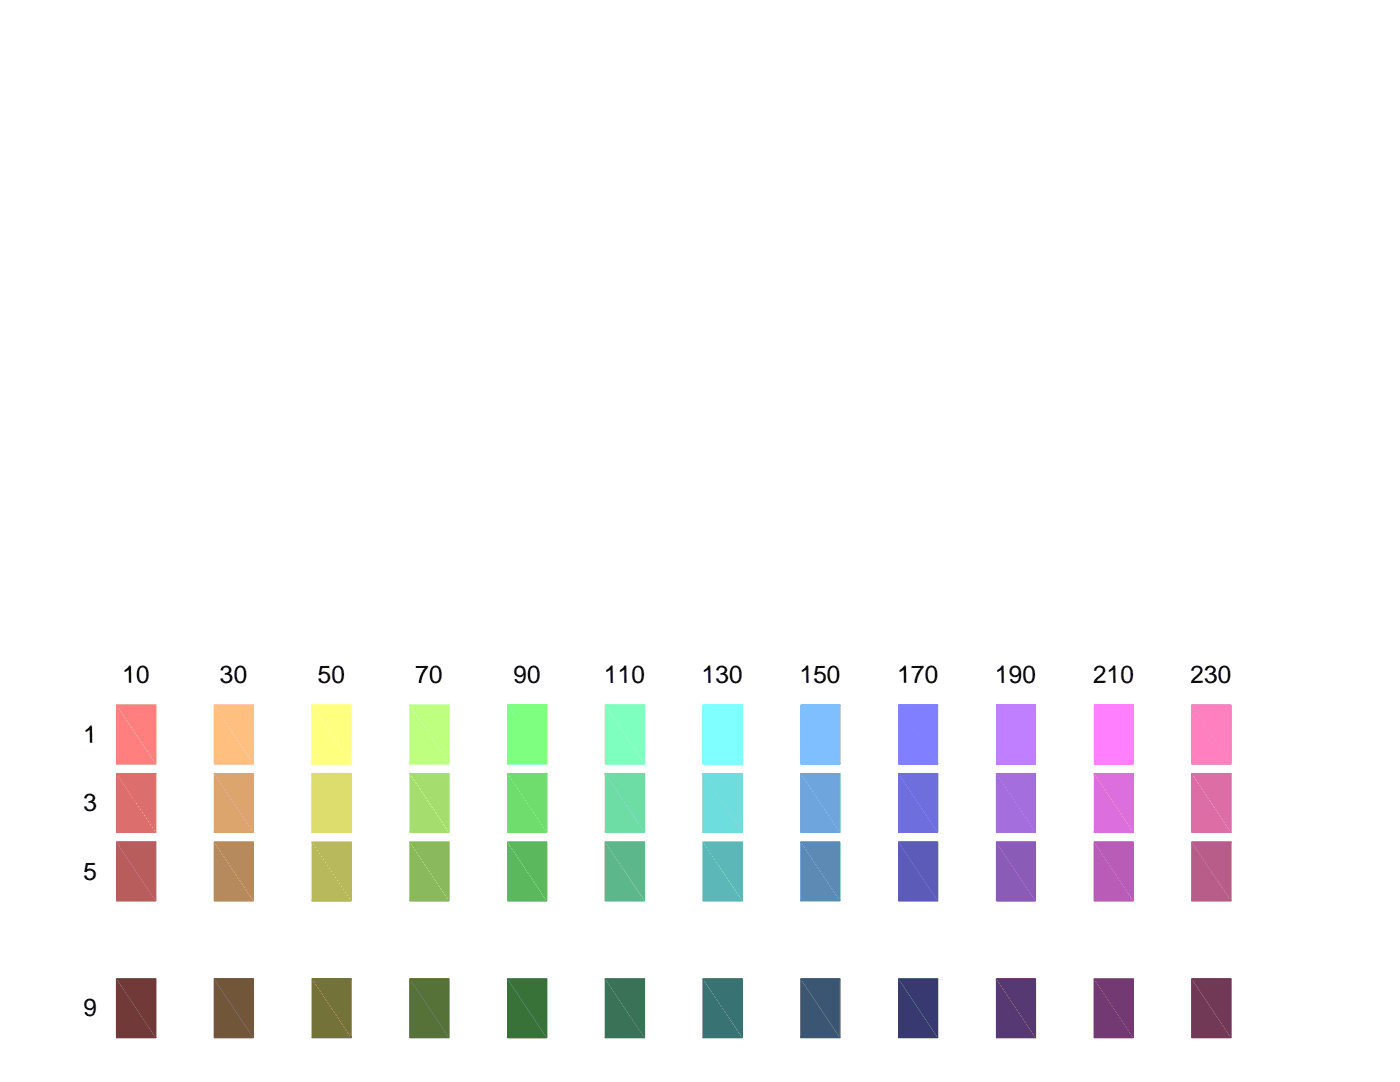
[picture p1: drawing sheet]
<svg xmlns="http://www.w3.org/2000/svg" width="279mm" height="216mm" viewBox="0 0 279 216" stroke-linecap="round" stroke-linejoin="round" font-family="sans-serif">
<defs><g id="words">
<g font-size="4.9">
<text x="24.4" y="136.3" transform="rotate(-1 24.4 136.3)">10</text>
<text x="43.9" y="136.3" transform="rotate(-1 43.9 136.3)">30</text>
<text x="63.4" y="136.3" transform="rotate(-1 63.4 136.3)">50</text>
<text x="82.9" y="136.3" transform="rotate(-1 82.9 136.3)">70</text>
<text x="102.4" y="136.3" transform="rotate(-1 102.4 136.3)">90</text>
<text x="120.6" y="136.3" transform="rotate(-1 120.6 136.3)">110</text>
<text x="140.1" y="136.3" transform="rotate(-1 140.1 136.3)">130</text>
<text x="159.6" y="136.3" transform="rotate(-1 159.6 136.3)">150</text>
<text x="179.1" y="136.3" transform="rotate(-1 179.1 136.3)">170</text>
<text x="198.6" y="136.3" transform="rotate(-1 198.6 136.3)">190</text>
<text x="218.1" y="136.3" transform="rotate(-1 218.1 136.3)">210</text>
<text x="237.6" y="136.3" transform="rotate(-1 237.6 136.3)">230</text>
<text x="16.7" y="148.2" transform="rotate(-1 16.7 148.2)">1</text>
<text x="16.7" y="161.8" transform="rotate(-1 16.7 161.8)">3</text>
<text x="16.7" y="175.5" transform="rotate(-1 16.7 175.5)">5</text>
<text x="16.7" y="202.8" transform="rotate(-1 16.7 202.8)">9</text>
</g>
</g></defs>
<path d="M42.8 195.3h7.8v11.7h-7.8zM42.8 195.3h7.8" fill="none" stroke="#725639" stroke-width=".25"/>
<g fill="#725639">
<path d="M42.8 195.4l7.7 11.7h-7.7z"/>
<path d="M42.8 195.4h7.7v11.7z"/>
</g>
<path d="M42.8 207h7.8" fill="none" stroke="#725639" stroke-width=".25"/>
<path d="M42.8 168h7.8v11.7h-7.8zM42.8 168h7.8" fill="none" stroke="#b88a5c" stroke-width=".25"/>
<g fill="#b88a5c">
<path d="M42.8 168.1l7.7 11.6h-7.7z"/>
<path d="M42.8 168.1h7.7v11.6z"/>
</g>
<path d="M42.8 179.7h7.8" fill="none" stroke="#b88a5c" stroke-width=".25"/>
<path d="M42.8 154.4h7.8v11.7h-7.8zM42.8 154.4h7.8" fill="none" stroke="#dda56e" stroke-width=".25"/>
<g fill="#dda56e">
<path d="M42.8 154.4l7.7 11.7h-7.7z"/>
<path d="M42.8 154.4h7.7v11.7z"/>
</g>
<path d="M42.8 166.1h7.8" fill="none" stroke="#dda56e" stroke-width=".25"/>
<path d="M42.8 140.7h7.8v11.7h-7.8zM42.8 140.7h7.8" fill="none" stroke="#ffbf7f" stroke-width=".25"/>
<g fill="#ffbf7f">
<path d="M42.8 140.7l7.7 11.7h-7.7z"/>
<path d="M42.8 140.7h7.7v11.7z"/>
</g>
<path d="M42.8 152.4h7.8" fill="none" stroke="#ffbf7f" stroke-width=".25"/>
<path d="M23.3 195.3h7.8v11.7h-7.8zM23.3 195.3h7.8" fill="none" stroke="#723939" stroke-width=".25"/>
<g fill="#723939">
<path d="M23.2 195.4l7.9 11.7h-7.9z"/>
<path d="M23.2 195.4h7.9v11.7z"/>
</g>
<path d="M23.3 207h7.8" fill="none" stroke="#723939" stroke-width=".25"/>
<path d="M23.3 168h7.8v11.7h-7.8zM23.3 168h7.8" fill="none" stroke="#b85c5c" stroke-width=".25"/>
<g fill="#b85c5c">
<path d="M23.2 168.1l7.9 11.6h-7.9z"/>
<path d="M23.2 168.1h7.9v11.6z"/>
</g>
<path d="M23.3 179.7h7.8" fill="none" stroke="#b85c5c" stroke-width=".25"/>
<path d="M23.3 154.4h7.8v11.7h-7.8zM23.3 154.4h7.8" fill="none" stroke="#dd6e6e" stroke-width=".25"/>
<g fill="#dd6e6e">
<path d="M23.2 154.4l7.9 11.7h-7.9z"/>
<path d="M23.2 154.4h7.9v11.7z"/>
</g>
<path d="M23.3 166.1h7.8" fill="none" stroke="#dd6e6e" stroke-width=".25"/>
<path d="M23.3 140.7h7.8" fill="none" stroke="#ff7f7f" stroke-width=".25"/>
<g fill="#ff7f7f">
<path d="M23.2 140.7l7.9 11.7h-7.9z"/>
<path d="M23.2 140.7h7.9v11.7z"/>
</g>
<path d="M23.3 140.7h7.8v11.7h-7.8zM23.3 152.4h7.8" fill="none" stroke="#ff7f7f" stroke-width=".25"/>
<path d="M159.8 195.3h7.8v11.7h-7.8zM159.8 195.3h7.8" fill="none" stroke="#395672" stroke-width=".25"/>
<g fill="#395672">
<path d="M159.8 195.4l7.8 11.7h-7.8z"/>
<path d="M159.8 195.4h7.8v11.7z"/>
</g>
<path d="M159.8 207h7.8" fill="none" stroke="#395672" stroke-width=".25"/>
<path d="M159.8 168h7.8v11.7h-7.8zM159.8 168h7.8" fill="none" stroke="#5c8ab8" stroke-width=".25"/>
<g fill="#5c8ab8">
<path d="M159.8 168.1l7.8 11.6h-7.8z"/>
<path d="M159.8 168.1h7.8v11.6z"/>
</g>
<path d="M159.8 179.7h7.8" fill="none" stroke="#5c8ab8" stroke-width=".25"/>
<path d="M159.8 154.4h7.8v11.7h-7.8zM159.8 154.4h7.8" fill="none" stroke="#6ea5dd" stroke-width=".25"/>
<g fill="#6ea5dd">
<path d="M159.8 154.4l7.8 11.7h-7.8z"/>
<path d="M159.8 154.4h7.8v11.7z"/>
</g>
<path d="M159.8 166.1h7.8" fill="none" stroke="#6ea5dd" stroke-width=".25"/>
<path d="M101.3 195.3h7.8v11.7h-7.8zM101.3 195.3h7.8" fill="none" stroke="#397239" stroke-width=".25"/>
<g fill="#397239">
<path d="M101.3 195.4l7.8 11.7h-7.8z"/>
<path d="M101.3 195.4h7.8v11.7z"/>
</g>
<path d="M101.3 207h7.8" fill="none" stroke="#397239" stroke-width=".25"/>
<path d="M101.3 168h7.8v11.7h-7.8zM101.3 168h7.8" fill="none" stroke="#5cb85c" stroke-width=".25"/>
<g fill="#5cb85c">
<path d="M101.3 168.1l7.8 11.6h-7.8z"/>
<path d="M101.3 168.1h7.8v11.6z"/>
</g>
<path d="M101.3 179.7h7.8" fill="none" stroke="#5cb85c" stroke-width=".25"/>
<path d="M101.3 154.4h7.8v11.7h-7.8zM101.3 154.4h7.8" fill="none" stroke="#6edd6e" stroke-width=".25"/>
<g fill="#6edd6e">
<path d="M101.3 154.4l7.8 11.7h-7.8z"/>
<path d="M101.3 154.4h7.8v11.7z"/>
</g>
<path d="M101.3 166.1h7.8" fill="none" stroke="#6edd6e" stroke-width=".25"/>
<path d="M81.8 195.3h7.8v11.7h-7.8zM81.8 195.3h7.8" fill="none" stroke="#567239" stroke-width=".25"/>
<g fill="#567239">
<path d="M81.8 195.4l7.8 11.7h-7.8z"/>
<path d="M81.8 195.4h7.8v11.7z"/>
</g>
<path d="M81.8 207h7.8" fill="none" stroke="#567239" stroke-width=".25"/>
<path d="M62.3 195.3h7.8v11.7h-7.8zM62.3 195.3h7.8" fill="none" stroke="#727239" stroke-width=".25"/>
<g fill="#727239">
<path d="M62.3 195.4l7.8 11.7h-7.8z"/>
<path d="M62.3 195.4h7.8v11.7z"/>
</g>
<path d="M62.3 207h7.8" fill="none" stroke="#727239" stroke-width=".25"/>
<path d="M62.3 168h7.8v11.7h-7.8zM62.3 168h7.8" fill="none" stroke="#b8b85c" stroke-width=".25"/>
<g fill="#b8b85c">
<path d="M62.3 168.1l7.8 11.6h-7.8z"/>
<path d="M62.3 168.1h7.8v11.6z"/>
</g>
<path d="M62.3 179.7h7.8" fill="none" stroke="#b8b85c" stroke-width=".25"/>
<path d="M62.3 154.4h7.8v11.7h-7.8zM62.3 154.4h7.8" fill="none" stroke="#dddd6e" stroke-width=".25"/>
<g fill="#dddd6e">
<path d="M62.3 154.4l7.8 11.7h-7.8z"/>
<path d="M62.3 154.4h7.8v11.7z"/>
</g>
<path d="M62.3 166.1h7.8" fill="none" stroke="#dddd6e" stroke-width=".25"/>
<path d="M81.8 168h7.8v11.7h-7.8zM81.8 168h7.8" fill="none" stroke="#8ab85c" stroke-width=".25"/>
<g fill="#8ab85c">
<path d="M81.8 168.1l7.8 11.6h-7.8z"/>
<path d="M81.8 168.1h7.8v11.6z"/>
</g>
<path d="M81.8 179.7h7.8" fill="none" stroke="#8ab85c" stroke-width=".25"/>
<path d="M81.8 154.4h7.8v11.7h-7.8zM81.8 154.4h7.8" fill="none" stroke="#a5dd6e" stroke-width=".25"/>
<g fill="#a5dd6e">
<path d="M81.8 154.4l7.8 11.7h-7.8z"/>
<path d="M81.8 154.4h7.8v11.7z"/>
</g>
<path d="M81.8 166.1h7.8" fill="none" stroke="#a5dd6e" stroke-width=".25"/>
<path d="M140.3 195.3h7.8v11.7h-7.8zM140.3 195.3h7.8" fill="none" stroke="#397272" stroke-width=".25"/>
<g fill="#397272">
<path d="M140.3 195.4l7.8 11.7h-7.8z"/>
<path d="M140.3 195.4h7.8v11.7z"/>
</g>
<path d="M140.3 207h7.8" fill="none" stroke="#397272" stroke-width=".25"/>
<path d="M120.8 195.3h7.8v11.7h-7.8zM120.8 195.3h7.8" fill="none" stroke="#397256" stroke-width=".25"/>
<g fill="#397256">
<path d="M120.8 195.4l7.8 11.7h-7.8z"/>
<path d="M120.8 195.4h7.8v11.7z"/>
</g>
<path d="M120.8 207h7.8" fill="none" stroke="#397256" stroke-width=".25"/>
<path d="M120.8 168h7.8v11.7h-7.8zM120.8 168h7.8" fill="none" stroke="#5cb88a" stroke-width=".25"/>
<g fill="#5cb88a">
<path d="M120.8 168.1l7.8 11.6h-7.8z"/>
<path d="M120.8 168.1h7.8v11.6z"/>
</g>
<path d="M120.8 179.7h7.8" fill="none" stroke="#5cb88a" stroke-width=".25"/>
<path d="M120.8 154.4h7.8v11.7h-7.8zM120.8 154.4h7.8" fill="none" stroke="#6edda5" stroke-width=".25"/>
<g fill="#6edda5">
<path d="M120.8 154.4l7.8 11.7h-7.8z"/>
<path d="M120.8 154.4h7.8v11.7z"/>
</g>
<path d="M120.8 166.1h7.8" fill="none" stroke="#6edda5" stroke-width=".25"/>
<path d="M140.3 168h7.8v11.7h-7.8zM140.3 168h7.8" fill="none" stroke="#5cb8b8" stroke-width=".25"/>
<g fill="#5cb8b8">
<path d="M140.3 168.1l7.8 11.6h-7.8z"/>
<path d="M140.3 168.1h7.8v11.6z"/>
</g>
<path d="M140.3 179.7h7.8" fill="none" stroke="#5cb8b8" stroke-width=".25"/>
<path d="M140.3 154.4h7.8v11.7h-7.8zM140.3 154.4h7.8" fill="none" stroke="#6edddd" stroke-width=".25"/>
<g fill="#6edddd">
<path d="M140.3 154.4l7.8 11.7h-7.8z"/>
<path d="M140.3 154.4h7.8v11.7z"/>
</g>
<path d="M140.3 166.1h7.8" fill="none" stroke="#6edddd" stroke-width=".25"/>
<path d="M218.4 195.3h7.8v11.7h-7.8zM218.4 195.3h7.8" fill="none" stroke="#723972" stroke-width=".25"/>
<g fill="#723972">
<path d="M218.4 195.4l7.7 11.7h-7.7z"/>
<path d="M218.4 195.4h7.7v11.7z"/>
</g>
<path d="M218.4 207h7.8" fill="none" stroke="#723972" stroke-width=".25"/>
<path d="M218.4 168h7.8v11.7h-7.8zM218.4 168h7.8" fill="none" stroke="#b85cb8" stroke-width=".25"/>
<g fill="#b85cb8">
<path d="M218.4 168.1l7.7 11.6h-7.7z"/>
<path d="M218.4 168.1h7.7v11.6z"/>
</g>
<path d="M218.4 179.7h7.8" fill="none" stroke="#b85cb8" stroke-width=".25"/>
<path d="M218.4 154.4h7.8v11.7h-7.8zM218.4 154.4h7.8" fill="none" stroke="#dd6edd" stroke-width=".25"/>
<g fill="#dd6edd">
<path d="M218.4 154.4l7.7 11.7h-7.7z"/>
<path d="M218.4 154.4h7.7v11.7z"/>
</g>
<path d="M218.4 166.1h7.8" fill="none" stroke="#dd6edd" stroke-width=".25"/>
<path d="M198.9 195.3h7.8v11.7h-7.8zM198.9 195.3h7.8" fill="none" stroke="#563972" stroke-width=".25"/>
<g fill="#563972">
<path d="M198.8 195.4l7.8 11.7h-7.8z"/>
<path d="M198.8 195.4h7.8v11.7z"/>
</g>
<path d="M198.9 207h7.8" fill="none" stroke="#563972" stroke-width=".25"/>
<path d="M179.3 195.3h7.8v11.7h-7.8zM179.3 195.3h7.8" fill="none" stroke="#393972" stroke-width=".25"/>
<g fill="#393972">
<path d="M179.3 195.4l7.8 11.7h-7.8z"/>
<path d="M179.3 195.4h7.8v11.7z"/>
</g>
<path d="M179.3 207h7.8" fill="none" stroke="#393972" stroke-width=".25"/>
<path d="M179.3 168h7.8v11.7h-7.8zM179.3 168h7.8" fill="none" stroke="#5c5cb8" stroke-width=".25"/>
<g fill="#5c5cb8">
<path d="M179.3 168.1l7.8 11.6h-7.8z"/>
<path d="M179.3 168.1h7.8v11.6z"/>
</g>
<path d="M179.3 179.7h7.8" fill="none" stroke="#5c5cb8" stroke-width=".25"/>
<path d="M179.3 154.4h7.8v11.7h-7.8zM179.3 154.4h7.8" fill="none" stroke="#6e6edd" stroke-width=".25"/>
<g fill="#6e6edd">
<path d="M179.3 154.4l7.8 11.7h-7.8z"/>
<path d="M179.3 154.4h7.8v11.7z"/>
</g>
<path d="M179.3 166.1h7.8" fill="none" stroke="#6e6edd" stroke-width=".25"/>
<path d="M198.9 168h7.8v11.7h-7.8zM198.9 168h7.8" fill="none" stroke="#8a5cb8" stroke-width=".25"/>
<g fill="#8a5cb8">
<path d="M198.8 168.1l7.8 11.6h-7.8z"/>
<path d="M198.8 168.1h7.8v11.6z"/>
</g>
<path d="M198.9 179.7h7.8" fill="none" stroke="#8a5cb8" stroke-width=".25"/>
<path d="M198.9 154.4h7.8v11.7h-7.8zM198.9 154.4h7.8" fill="none" stroke="#a56edd" stroke-width=".25"/>
<g fill="#a56edd">
<path d="M198.8 154.4l7.8 11.7h-7.8z"/>
<path d="M198.8 154.4h7.8v11.7z"/>
</g>
<path d="M198.9 166.1h7.8" fill="none" stroke="#a56edd" stroke-width=".25"/>
<path d="M237.8 195.3h7.9v11.7h-7.9zM237.8 195.3h7.9" fill="none" stroke="#723956" stroke-width=".25"/>
<g fill="#723956">
<path d="M237.8 195.4l7.9 11.7h-7.9z"/>
<path d="M237.8 195.4h7.9v11.7z"/>
</g>
<path d="M237.8 207h7.9" fill="none" stroke="#723956" stroke-width=".25"/>
<path d="M237.8 168h7.9v11.7h-7.9zM237.8 168h7.9" fill="none" stroke="#b85c8a" stroke-width=".25"/>
<g fill="#b85c8a">
<path d="M237.8 168.1l7.9 11.6h-7.9z"/>
<path d="M237.8 168.1h7.9v11.6z"/>
</g>
<path d="M237.8 179.7h7.9" fill="none" stroke="#b85c8a" stroke-width=".25"/>
<path d="M237.8 154.4h7.9v11.7h-7.9zM237.8 154.4h7.9" fill="none" stroke="#dd6ea5" stroke-width=".25"/>
<g fill="#dd6ea5">
<path d="M237.8 154.4l7.9 11.7h-7.9z"/>
<path d="M237.8 154.4h7.9v11.7z"/>
</g>
<path d="M237.8 166.1h7.9" fill="none" stroke="#dd6ea5" stroke-width=".25"/>
<path d="M159.8 140.7h7.8v11.7h-7.8zM159.8 140.7h7.8" fill="none" stroke="#7fbfff" stroke-width=".25"/>
<g fill="#7fbfff">
<path d="M159.8 140.7l7.8 11.7h-7.8z"/>
<path d="M159.8 140.7h7.8v11.7z"/>
</g>
<path d="M159.8 152.4h7.8" fill="none" stroke="#7fbfff" stroke-width=".25"/>
<path d="M101.3 140.7h7.8v11.7h-7.8zM101.3 140.7h7.8" fill="none" stroke="#7fff7f" stroke-width=".25"/>
<g fill="#7fff7f">
<path d="M101.3 140.7l7.8 11.7h-7.8z"/>
<path d="M101.3 140.7h7.8v11.7z"/>
</g>
<path d="M101.3 152.4h7.8" fill="none" stroke="#7fff7f" stroke-width=".25"/>
<path d="M62.3 140.7h7.8v11.7h-7.8zM62.3 140.7h7.8" fill="none" stroke="#ffff7f" stroke-width=".25"/>
<g fill="#ffff7f">
<path d="M62.3 140.7l7.8 11.7h-7.8z"/>
<path d="M62.3 140.7h7.8v11.7z"/>
</g>
<path d="M62.3 152.4h7.8" fill="none" stroke="#ffff7f" stroke-width=".25"/>
<path d="M81.8 140.7h7.8v11.7h-7.8zM81.8 140.7h7.8" fill="none" stroke="#bfff7f" stroke-width=".25"/>
<g fill="#bfff7f">
<path d="M81.8 140.7l7.8 11.7h-7.8z"/>
<path d="M81.8 140.7h7.8v11.7z"/>
</g>
<path d="M81.8 152.4h7.8" fill="none" stroke="#bfff7f" stroke-width=".25"/>
<path d="M120.8 140.7h7.8v11.7h-7.8zM120.8 140.7h7.8" fill="none" stroke="#7fffbf" stroke-width=".25"/>
<g fill="#7fffbf">
<path d="M120.8 140.7l7.8 11.7h-7.8z"/>
<path d="M120.8 140.7h7.8v11.7z"/>
</g>
<path d="M120.8 152.4h7.8" fill="none" stroke="#7fffbf" stroke-width=".25"/>
<path d="M140.3 140.7h7.8v11.7h-7.8zM140.3 140.7h7.8" fill="none" stroke="#7fffff" stroke-width=".25"/>
<g fill="#7fffff">
<path d="M140.3 140.7l7.8 11.7h-7.8z"/>
<path d="M140.3 140.7h7.8v11.7z"/>
</g>
<path d="M140.3 152.4h7.8" fill="none" stroke="#7fffff" stroke-width=".25"/>
<path d="M218.4 140.7h7.8v11.7h-7.8zM218.4 140.7h7.8" fill="none" stroke="#ff7fff" stroke-width=".25"/>
<g fill="#ff7fff">
<path d="M218.4 140.7l7.7 11.7h-7.7z"/>
<path d="M218.4 140.7h7.7v11.7z"/>
</g>
<path d="M218.4 152.4h7.8" fill="none" stroke="#ff7fff" stroke-width=".25"/>
<path d="M179.3 140.7h7.8v11.7h-7.8zM179.3 140.7h7.8" fill="none" stroke="#7f7fff" stroke-width=".25"/>
<g fill="#7f7fff">
<path d="M179.3 140.7l7.8 11.7h-7.8z"/>
<path d="M179.3 140.7h7.8v11.7z"/>
</g>
<path d="M179.3 152.4h7.8" fill="none" stroke="#7f7fff" stroke-width=".25"/>
<path d="M198.9 140.7h7.8v11.7h-7.8zM198.9 140.7h7.8" fill="none" stroke="#bf7fff" stroke-width=".25"/>
<g fill="#bf7fff">
<path d="M198.8 140.7l7.8 11.7h-7.8z"/>
<path d="M198.8 140.7h7.8v11.7z"/>
</g>
<path d="M198.9 152.4h7.8" fill="none" stroke="#bf7fff" stroke-width=".25"/>
<path d="M237.8 140.7h7.9v11.7h-7.9zM237.8 140.7h7.9" fill="none" stroke="#ff7fbf" stroke-width=".25"/>
<g fill="#ff7fbf">
<path d="M237.8 140.7l7.9 11.7h-7.9z"/>
<path d="M237.8 140.7h7.9v11.7z"/>
</g>
<path d="M237.8 152.4h7.9" fill="none" stroke="#ff7fbf" stroke-width=".25"/>
<use href="#words"/>
</svg>
